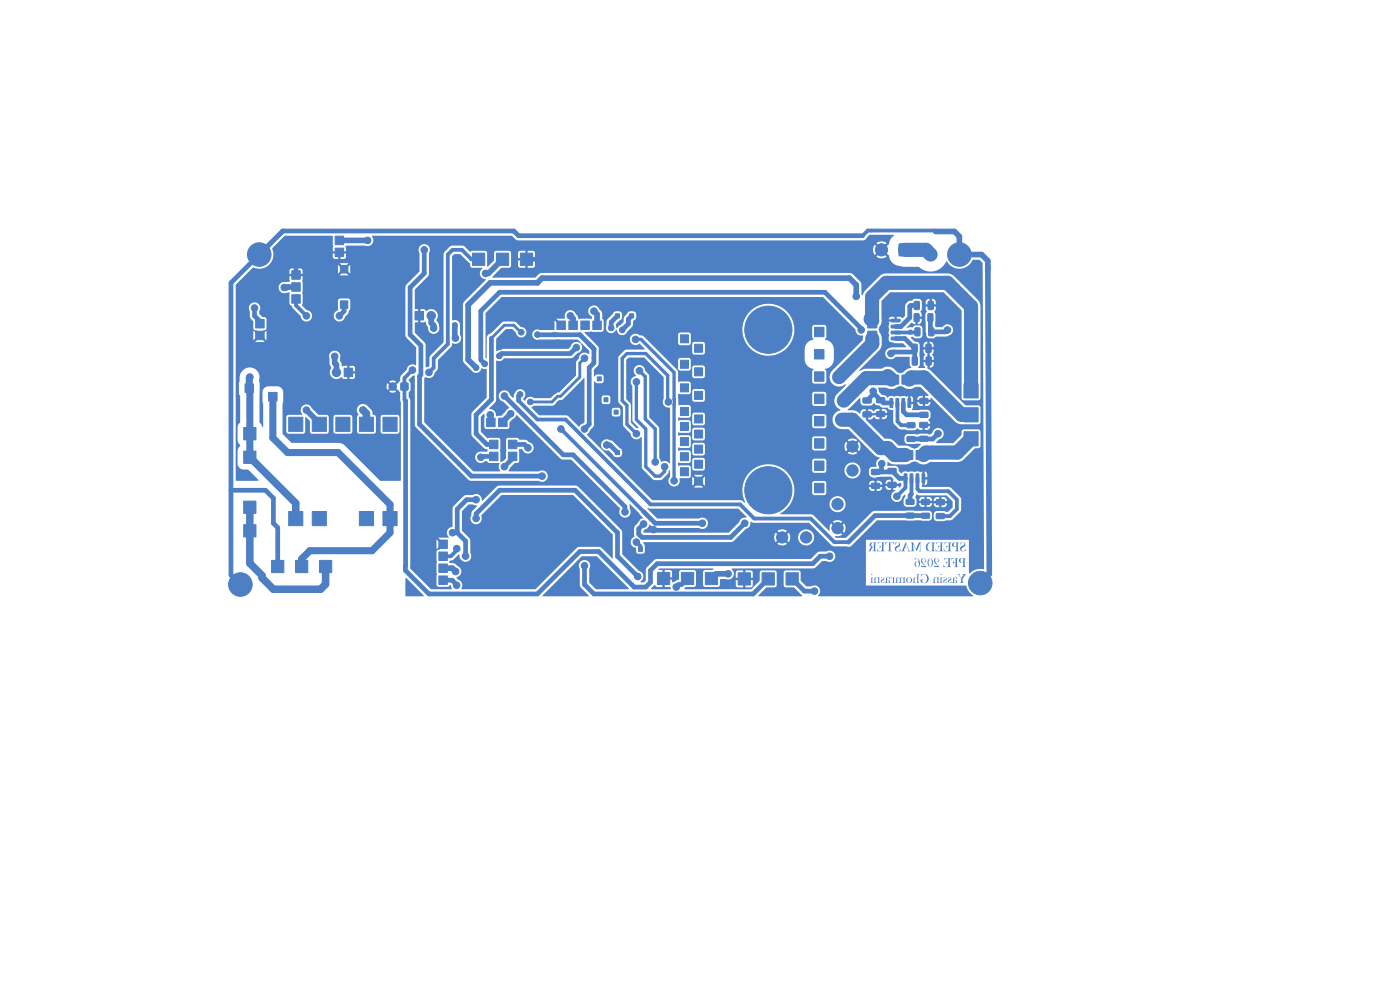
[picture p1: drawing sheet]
<svg xmlns="http://www.w3.org/2000/svg" width="297mm" height="210mm" viewBox="0 0 297 210" stroke-linecap="round" stroke-linejoin="round" font-family="sans-serif">
<g fill="#4d7fc4">
<path d="M203.8 115.1a.61 .61 0 0 1 1 .3 .61 .61 0 0 1-.6 .8 .4 .4 0 0 0-.1 .7 .4 .4 0 0 0 .7-.3l.1-.2v.5a.94 .94 0 0 1-1.2-.5 1.01 1.01 0 0 1 .8-.8l.1-.3a.42 .42 0 0 0-.6-.2 .42 .42 0 0 0-.2 .5z"/>
<path d="M202.1 115.3l.2-.2h1.2l-.3 .1v.3v1.2l.3 .2h-.9l.3-.2v-.7a.62 .62 0 0 1-.9-.4h.3l.2 .3 .4 .1v-.9h-.1a.41 .41 0 0 0-.5 .5h-.3z"/>
<path d="M200.4 115.1h1.5l-.3 .1v.3v1.2l.3 .2h-1.7v-.5a.55 .55 0 0 0 .5 .5 .55 .55 0 0 0 .6-.3v-.6h-.3l-.2 .3v-.7l.2 .3h.3v-.8l-.6 .1-.3 .3z"/>
<path d="M198.6 115.1h1.5l-.2 .1-.1 .3 .1 1.2 .2 .2h-1.6v-.5a.55 .55 0 0 0 .4 .5 .55 .55 0 0 0 .6-.3v-.6h-.3l-.2 .3v-.7l.2 .3h.3v-.8l-.6 .1-.3 .3z"/>
<path d="M196.7 115.3l.5-.2h1.2l-.3 .1v.3v1.2l.3 .2h-1a.82 .82 0 0 1-1-.8h.3a.58 .58 0 0 0 .3 .7 .58 .58 0 0 0 .8-.2v-1.5a.87 .87 0 0 0-1.1 1h-.3z"/>
<path d="M193.2 115.1h.5l.6 1.4 .6-1.4h.6l-.2 .1-.1 .3v1.2l.3 .2h-.6l.3-.2v-1.4l-.8 1.6-.7-1.6 .1 1.4 .2 .2h-.8l.2-.1v-.3v-1.2z"/>
<path d="M192.1 115.1l.7 1.6 .3 .2h-.6l.2-.2-.1-.5h-.6l-.2 .3a.23 .23 0 0 0 0 .3 .23 .23 0 0 0 .2 .1h-.9l.3-.2 .3-.6h.8l-.2-.7-.3 .7h-.3z"/>
<path d="M189.9 115.1h.1a.61 .61 0 0 1 .9 .3 .61 .61 0 0 1-.6 .8 .4 .4 0 0 0 0 .7 .4 .4 0 0 0 .6-.3l.1-.2v.5a.94 .94 0 0 1-1.2-.5 1.01 1.01 0 0 1 .8-.8l.1-.3a.42 .42 0 0 0-.5-.2 .42 .42 0 0 0-.2 .5z"/>
<path d="M187.8 115.1h1.9v.5a.56 .56 0 0 0-.8-.5v1.6l.3 .2h-.9l.3-.2v-1.6a.63 .63 0 0 0-.8 .5z"/>
<path d="M186.2 115.1h1.5l-.2 .1-.1 .3v1.2l.3 .2h-1.6v-.5a.55 .55 0 0 0 .4 .5 .55 .55 0 0 0 .6-.3v-.6h-.3l-.2 .3v-.7l.2 .3h.3v-.8l-.6 .1-.3 .3z"/>
<path d="M184.6 115.2l1.4-.1-.3 .1v.3v1.2l.3 .2h-.9l.3-.2v-.7a.86 .86 0 0 0-.7 .9h-.5l.7-.9-.3-.2-.1-.2h.3a.44 .44 0 0 0 .6 .4l-.1-.9a.42 .42 0 0 0-.5 .5h-.3z"/>
<path d="M203.5 118.6l.3-.2h1.1l-.2 .2-.1 .3 .1 1.2 .2 .2h-.8l.2-.2v-.7a.62 .62 0 0 1-.9-.5h.3l.2 .4h.4v-.8h-.1a.41 .41 0 0 0-.5 .4h-.3z"/>
<path d="M201.9 118.4h1.4l-.2 .1-.1 .4v1.2l.3 .2h-.9l.3-.2v-.8a.4 .4 0 0 0-.5 .4v-.8l.2 .3 .3 .1v-.8h-.6l-.2 .4z"/>
<path d="M200.3 118.4h1.5l-.3 .2v.3v1.2l.3 .2h-1.6l-.1-.6a.55 .55 0 0 0 .5 .5 .55 .55 0 0 0 .6-.3v-.6l-.3 .1-.2 .3v-.7l.2 .3h.3v-.8h-.6l-.3 .4z"/>
<path d="M198.3 118.6a.5 .5 0 0 1 .8-.1 .5 .5 0 0 1-.2 .8l-.2-.1a.4 .4 0 0 0 .4-.5 .4 .4 0 0 0-.6-.2 .4 .4 0 0 0-.1 .6l.9 1.2h-1.1l-.1-.5 .3 .3h.6a1.34 1.34 0 0 1-.8-1.4z"/>
<path d="M197.1 118.5a.7 .7 0 0 1 .7 .2 .7 .7 0 0 1 .1 .8v.2a.56 .56 0 0 1-.6 .6 .56 .56 0 0 1-.5-.6v-.3h.2a.67 .67 0 0 0 .4 .9 1.31 1.31 0 0 0-.1-1.9l-.3 1h-.2z"/>
<path d="M195.5 118.6a.5 .5 0 0 1 .8-.1 .5 .5 0 0 1-.1 .8l-.2-.1a.4 .4 0 0 0 .3-.5 .4 .4 0 0 0-.5-.2 .4 .4 0 0 0-.1 .6l.9 1.2h-1.1l-.1-.5 .2 .3h.7a1.34 1.34 0 0 1-.9-1.4z"/>
<path d="M194.1 118.5a.99 .99 0 0 1 1 .5 .99 .99 0 0 1-.1 1.2h-.1a.58 .58 0 0 1-.6 0 .58 .58 0 0 1-.3-.5h.2l.1 .3a.36 .36 0 0 0 .5 .2 .36 .36 0 0 0 .1-.5 .39 .39 0 0 0-.3-.6 .39 .39 0 0 0-.4 .6h-.2a.55 .55 0 0 1 .3-.5 .55 .55 0 0 1 .6 0 .6 .6 0 0 0-.6-.7l-.2 .2z"/>
<path d="M203.1 121.8h.6l-.2 .3 .4 .6 .5-.7-.3-.2h.9l-.8 1v.6l.3 .3h-.9l.3-.3v-.6z"/>
<path d="M202.3 122.6l.6-.1 .1 .2-.1 .1a.28 .28 0 0 0-.2-.3 .28 .28 0 0 0-.3 .2 .28 .28 0 0 0 .2 .4 .36 .36 0 0 1 .5 .1 .36 .36 0 0 1-.2 .5 .36 .36 0 0 1-.5-.2l-.2 .2-.3-.2 .3 .1v-.4h.2v.2a.23 .23 0 0 0 .2 .2 .23 .23 0 0 0 .3-.2 .23 .23 0 0 0-.2-.2l-.3-.2v.2h-.2z"/>
<path d="M201.2 122.5a.37 .37 0 0 1 .5 .1 .37 .37 0 0 1 0 .5 .35 .35 0 0 0-.4 .1 .35 .35 0 0 0 0 .4 .33 .33 0 0 0 .5-.3v.4a.42 .42 0 0 1-.6-.1 .42 .42 0 0 1 .1-.6l.2-.1a.23 .23 0 0 0 .1-.3 .23 .23 0 0 0-.3-.1 .23 .23 0 0 0-.1 .3z"/>
<path d="M200.2 122.5a.37 .37 0 0 1 .5 .1 .37 .37 0 0 1 0 .5 .35 .35 0 0 0-.4 .1 .35 .35 0 0 0 0 .4 .33 .33 0 0 0 .5-.3v.4a.42 .42 0 0 1-.6-.1 .42 .42 0 0 1 .2-.6l.1-.1a.23 .23 0 0 0 .1-.3 .23 .23 0 0 0-.3-.1 .23 .23 0 0 0-.1 .3z"/>
<path d="M199.5 122.5h.4l-.1 .2v.6l.2 .4h-.7l.2-.2z"/>
<path d="M198.2 122.6l1.1-.1-.2 .2v.6l.2 .4h-.6l.1-.2 .1-.7-.4-.3-.2 .2v.8l.2 .2h-.6l.2-.2z"/>
<path d="M195.4 121.8a1.03 1.03 0 0 1 1.4 .3 1.03 1.03 0 0 1-.1 1.3 1.03 1.03 0 0 1-1.4 .1 .36 .36 0 0 0-.2-.6h.8a.4 .4 0 0 0-.2 .7 .4 .4 0 0 0 .7-.1 .96 .96 0 0 0 .3-1 .96 .96 0 0 0-.9-.7l-.4 .6z"/>
<path d="M194.6 121.7l.4 .1-.2 .2v1.2l.2 .5h-.6l.2-.3a.54 .54 0 0 0-.4-.9l-.2 .2v.6l.2 .4h-.6l.2-.2v-.6a.43 .43 0 0 1 .3-.4 .43 .43 0 0 1 .5 .2z"/>
<path d="M192.4 122.7a.64 .64 0 0 1 1 .1 .64 .64 0 0 1-.4 .9 .64 .64 0 0 1-.8-.6h.3v.3a.39 .39 0 0 0 .6 .2 .39 .39 0 0 0 .1-.5 .41 .41 0 0 0-.4-.6 .41 .41 0 0 0-.3 .6h-.3z"/>
<path d="M190.2 122.6l.4-.1 .3 .2a.44 .44 0 0 1 .8 0v-.2h.4l-.2 .2v.6l.2 .4h-.6l.2-.2v-.7l-.4-.3a.62 .62 0 0 0-.2 .9l.2 .3h-.6l.2-.3a.62 .62 0 0 0-.2-.8l-.1-.1a.57 .57 0 0 0-.3 .9l.2 .3h-.6l.2-.2z"/>
<path d="M189 122.5l.5 .2v-.2h.3l-.1 .2v.6l.2 .4h-.6l.1-.2 .1-.5a.26 .26 0 0 0 0-.3 .26 .26 0 0 0-.4-.1l-.1 .1z"/>
<path d="M188 122.6l.6-.1 .2 .2-.1 .1a.28 .28 0 0 0-.3-.3 .28 .28 0 0 0-.3 .2 .28 .28 0 0 0 .2 .4 .36 .36 0 0 1 .5 .1 .36 .36 0 0 1-.2 .5 .36 .36 0 0 1-.4-.2l-.3 .2-.2-.2 .2 .1 .1-.4h.2v.2a.23 .23 0 0 0 .2 .2 .23 .23 0 0 0 .2-.2 .23 .23 0 0 0-.1-.2l-.3-.2v.2h-.2z"/>
<path d="M187 122.5a.37 .37 0 0 1 .4 .1 .37 .37 0 0 1 0 .5 .35 .35 0 0 0-.3 .1 .35 .35 0 0 0 0 .4 .33 .33 0 0 0 .5-.3v.4a.42 .42 0 0 1-.6-.1 .42 .42 0 0 1 .1-.6l.2-.1a.23 .23 0 0 0 .1-.3 .23 .23 0 0 0-.3-.1 .23 .23 0 0 0-.1 .3z"/>
<path d="M185.6 122.6l1.1-.1-.2 .2v.6l.2 .4h-.6l.2-.2v-.7l-.3-.3-.3 .2v.8l.2 .2h-.6l.2-.2z"/>
<path d="M184.8 122.5h.4l-.1 .2v.6l.2 .4h-.7l.2-.2z"/>
<circle cx="199.7" cy="121.9" r=".13"/>
<circle cx="185" cy="121.9" r=".13"/>
</g>
<g fill="#4d7fc4" stroke="#4d7fc4" stroke-width=".21">
<path d="M195.2 87.5l1.5-.1 .2 .3v.7l-.3 .2h-1.3l-.2-.3z"/>
<path d="M195.2 84.5h1.5l.2 .2v.8l-.3 .1h-1.3l-.2-.2z"/>
<path d="M195.1 89.6h1.6l.1 .2v.7l-.2 .2h-1.4l-.1-.2z"/>
<path d="M195.1 92.6l1.6-.1 .1 .3v.7l-.2 .1h-1.4l-.1-.2z"/>
<path d="M188.8 79.6h.6l-.1 1.9-.5-.1z"/>
<path d="M190.1 79.6h.6l-.1 1.9-.5-.1z"/>
<path d="M191.4 79.6h.5l-.1 1.9-.5-.1z"/>
<path d="M192.6 79.6h.6l-.1 1.9-.5-.1z"/>
<path d="M192.6 84.5l.6 .1-.1 1.8h-.5z"/>
<path d="M191.4 84.5l.5 .1-.1 1.8h-.5z"/>
<path d="M190.1 84.5l.6 .1-.1 1.8h-.5z"/>
<path d="M188.8 84.5l.6 .1-.1 1.8h-.5z"/>
<path d="M192.5 89.7h1.5l.1 .2v.7l-.2 .2-1.4-.1-.1-.2z"/>
<path d="M192.5 92.6h1.5l.1 .2v.7l-.2 .2h-1.4l-.1-.3z"/>
<path d="M186 84.4l1.6-.1 .1 .3v.7l-.2 .2-1.4-.1-.2-.2z"/>
<path d="M186 87.3h1.6l.1 .2v.8l-.2 .1h-1.4l-.2-.2z"/>
<path d="M183.1 84.5l1.6-.1 .1 .2v.8l-.2 .1h-1.4l-.2-.2z"/>
<path d="M183.1 87.4h1.6l.1 .2v.7l-.2 .2h-1.4l-.2-.3z"/>
<path d="M196.9 64l.9-.1 .2 .2v1.3l-.1 .3h-.8l-.2-.2z"/>
<path d="M194 64l.8-.1 .3 .2v1.3l-.2 .3h-.7l-.3-.2z"/>
<path d="M196.5 73.1l.8-.1 .2 .1 .1 1.4-.2 .3h-.7l-.3-.2z"/>
<path d="M193.5 73.1l.9-.1 .2 .1v1.4l-.1 .3h-.8l-.2-.2z"/>
<path d="M196.5 75.8l.8-.1 .3 .1v1.4l-.2 .3h-.7l-.2-.2z"/>
<path d="M193.6 75.8l.8-.1 .2 .1v1.4l-.1 .3h-.8l-.2-.2z"/>
<path d="M196.9 66.6l.8-.1 .2 .2v1.3l-.1 .2-.7 .1-.3-.2z"/>
<path d="M194 66.6l.8-.1 .2 .2v1.3l-.1 .2-.8 .1-.2-.2z"/>
<path d="M197.1 69.6l.8-.1 .2 .2v1.3l-.1 .3h-.8l-.2-.2z"/>
<path d="M194.1 69.6l.8-.1 .3 .2v1.3l-.2 .3h-.7l-.2-.2z"/>
<path d="M107.8 93.4h1.8v1.8h-1.8z"/>
<path d="M107.8 95.9h1.8v1.8h-1.8z"/>
<path d="M125.8 68.1h1.8v1.8h-1.8z"/>
<path d="M123.2 68.1h1.8v1.8h-1.8z"/>
<path d="M120.7 68.1h1.8v1.8h-1.8z"/>
<path d="M118.1 68.1h1.8v1.8h-1.8z"/>
<path d="M126.7 79.9h.9v.9h-.9z"/>
<path d="M54.2 67.8h1.8v1.8h-1.8z"/>
<path d="M54.2 70.3h1.8v1.8h-1.8z"/>
<path d="M128.1 84.4h.9v.8h-.9z"/>
<path d="M73 78.1h1.8v1.8h-1.8z"/>
<path d="M130.3 87h.8v.9h-.8z"/>
<path d="M52 81.4h1.8v1.8h-1.8z"/>
<path d="M57 83.2h1.8v1.8h-1.8z"/>
<path d="M85.1 81.3h1.4v1.4h-1.4z"/>
<path d="M130.6 66.6h.8v.8h-.8z"/>
<path d="M139.5 121.4h2.6v2.6h-2.6z"/>
<path d="M144.6 121.4h2.6v2.6h-2.6z"/>
<path d="M149.6 121.4h2.6v2.6h-2.6z"/>
<path d="M88 66.1h1.8v1.8h-1.8z"/>
<path d="M96.1 68.6h.8v.8h-.8z"/>
<path d="M61.9 57.4h1.8v1.8h-1.8z"/>
<path d="M61.9 60h1.8v1.8h-1.8z"/>
<path d="M61.9 62.5h1.8v1.8h-1.8z"/>
<path d="M72.2 63.8h1.6v1.6h-1.6z"/>
<path d="M72.2 56.3h1.6v1.6h-1.6z"/>
<path d="M51.7 111.3h2.6v2.6h-2.6z"/>
<path d="M51.7 106.3h2.6v2.6h-2.6z"/>
<path d="M51.7 95.7h2.6v2.6h-2.6z"/>
<path d="M51.7 90.7h2.6v2.6h-2.6z"/>
<path d="M71.1 52.6h1.8v1.8h-1.8z"/>
<path d="M71.1 50.1h1.8v1.8h-1.8z"/>
<path d="M93.1 122.2h1.8v1.8h-1.8z"/>
<path d="M93.1 119.6h1.8v1.8h-1.8z"/>
<path d="M93.1 117.1h1.8v1.8h-1.8z"/>
<path d="M93.1 114.6h1.8v1.8h-1.8z"/>
<path d="M156.6 121.5h2.6v2.6h-2.6z"/>
<path d="M161.7 121.5h2.6v2.6h-2.6z"/>
<path d="M166.8 121.5h2.6v2.6h-2.6z"/>
<path d="M105.8 88.7h1.8v1.8h-1.8z"/>
<path d="M103.2 88.7h1.8v1.8h-1.8z"/>
<path d="M135.4 116.1h.9v.9h-.9z"/>
<path d="M130.6 95.6h.8v.8h-.8z"/>
<path d="M103.8 93.4h1.8v1.8h-1.8z"/>
<path d="M103.8 95.9h1.8v1.8h-1.8z"/>
<path d="M204.5 91.6h3v3h-3z"/>
<path d="M204.5 86.5h3v3h-3z"/>
<path d="M204.5 81.4h3v3h-3z"/>
<path d="M184.1 71.6l1.8-.1 .1 .5-1.8 .1z"/>
<path d="M184.1 70.3h1.8l.1 .4-1.8 .1z"/>
<path d="M184.1 69h1.8l.1 .5-1.8 .1z"/>
<path d="M184.1 67.7h1.8l.1 .5-1.8 .1z"/>
<path d="M189.1 67.7h1.8l.1 .5-1.9 .1z"/>
<path d="M189.1 69h1.8l.1 .5-1.9 .1z"/>
<path d="M189.1 70.3h1.8l.1 .4-1.9 .1z"/>
<path d="M189.1 71.6l1.8-.1 .1 .5-1.9 .1z"/>
<path d="M191.8 95.6h.6l-.1 1.9-.5-.1z"/>
<path d="M193.1 95.6h.6l-.1 1.9-.5-.1z"/>
<path d="M194.4 95.6h.5l-.1 1.9-.5-.1z"/>
<path d="M195.6 95.6h.6l-.1 1.9-.5-.1z"/>
<path d="M195.6 100.5l.6 .1-.1 1.8h-.5z"/>
<path d="M194.4 100.5l.5 .1-.1 1.8h-.5z"/>
<path d="M193.1 100.5l.6 .1-.1 1.8h-.5z"/>
<path d="M191.8 100.5l.6 .1-.1 1.8h-.5z"/>
<path d="M188.4 99.4l1.6-.1 .1 .3v.7l-.2 .2h-1.4l-.2-.3z"/>
<path d="M188.4 102.3h1.6l.1 .2v.8l-.2 .1h-1.4l-.2-.2z"/>
<path d="M195.6 106l1.5-.1 .1 .3v.7l-.2 .1h-1.4l-.1-.2z"/>
<path d="M195.6 108.9h1.5l.1 .2v.7l-.2 .2-1.4-.1-.1-.2z"/>
<path d="M184.9 99.6h1.6l.1 .2v.7l-.2 .2h-1.4l-.2-.3z"/>
<path d="M184.9 102.6l1.6-.1 .1 .2v.8l-.2 .1h-1.4l-.2-.2z"/>
<path d="M192.3 106l1.5-.1 .1 .2v.8l-.2 .1h-1.4l-.1-.2z"/>
<path d="M192.3 108.9l1.5-.1 .1 .3v.7l-.2 .1h-1.4l-.1-.2z"/>
<path d="M198.7 109l1.5-.1 .2 .3v.7l-.3 .2-1.4-.1-.1-.2z"/>
<path d="M198.7 106h1.5l.2 .2v.7l-.3 .2h-1.4l-.1-.2z"/>
<path d="M190.8 51.8h2.4v2.4h-2.4z"/>
<path d="M110.4 53.7h2.6v2.6h-2.6z"/>
<path d="M105.3 53.7h2.6v2.6h-2.6z"/>
<path d="M100.2 53.7h2.6v2.6h-2.6z"/>
<path d="M57.6 118.9h2.6v2.6h-2.6z"/>
<path d="M62.7 118.9h2.6v2.6h-2.6z"/>
<path d="M67.8 118.9h2.6v2.6h-2.6z"/>
<path d="M61.2 108.5h3v3h-3z"/>
<path d="M66.2 108.5h3v3h-3z"/>
<path d="M76.2 108.5h3v3h-3z"/>
<path d="M81.2 108.5h3v3h-3z"/>
<path d="M81.2 88.5h3v3h-3z"/>
<path d="M76.2 88.5h3v3h-3z"/>
<path d="M71.2 88.5h3v3h-3z"/>
<path d="M66.2 88.5h3v3h-3z"/>
<path d="M61.2 88.5h3v3h-3z"/>
<path d="M144.3 71h1.7v1.7h-1.7z"/>
<path d="M147.4 73h1.6v1.7h-1.6z"/>
<path d="M144.3 76.4h1.7v1.7h-1.7z"/>
<path d="M147.4 78h1.6v1.7h-1.6z"/>
<path d="M144.3 81.4h1.7v1.7h-1.7z"/>
<path d="M147.4 83h1.6v1.7h-1.6z"/>
<path d="M144.3 86.4h1.7v1.7h-1.7z"/>
<path d="M147.4 88h1.6v1.7h-1.6z"/>
<path d="M144.3 89.6h1.7v1.7h-1.7z"/>
<path d="M147.4 91.2h1.6v1.7h-1.6z"/>
<path d="M144.3 92.8h1.7v1.7h-1.7z"/>
<path d="M147.4 94.4h1.6v1.7h-1.6z"/>
<path d="M144.3 96h1.7v1.7h-1.7z"/>
<path d="M147.4 97.6h1.6v1.7h-1.6z"/>
<path d="M144.3 99.2h1.7v1.7h-1.7z"/>
<path d="M147.4 101.2h1.6v1.7h-1.6z"/>
<path d="M172.8 102.5h2v2h-2z"/>
<path d="M172.8 97.8h2v2h-2z"/>
<path d="M172.8 93.1h2v2h-2z"/>
<path d="M172.8 88.3h2v2h-2z"/>
<path d="M172.8 83.6h2v2h-2z"/>
<path d="M172.8 78.9h2v2h-2z"/>
<path d="M172.8 74.2h2v2h-2z"/>
<path d="M172.8 69.4h2v2h-2z"/>
<path d="M133.6 66.6h.8v.8h-.8z"/>
<circle cx="171" cy="114" r="1.2"/>
<circle cx="165.9" cy="114" r="1.2"/>
<circle cx="180.9" cy="99.8" r="1.2"/>
<circle cx="180.9" cy="94.7" r="1.2"/>
<circle cx="71.4" cy="79" r=".9"/>
<circle cx="83.3" cy="82" r=".8"/>
<circle cx="51" cy="124" r="2.5"/>
<circle cx="208" cy="123.7" r="2.5"/>
<circle cx="91.5" cy="67" r=".9"/>
<circle cx="55" cy="54" r="2.5"/>
<circle cx="114.9" cy="118.5" r=".3"/>
<circle cx="114.9" cy="117.1" r=".3"/>
<circle cx="114.2" cy="119.2" r=".3"/>
<circle cx="114.2" cy="117.8" r=".3"/>
<circle cx="114.2" cy="116.4" r=".3"/>
<circle cx="113.5" cy="118.5" r=".3"/>
<circle cx="113.5" cy="117.1" r=".3"/>
<circle cx="112.8" cy="119.2" r=".3"/>
<circle cx="112.8" cy="117.8" r=".3"/>
<circle cx="112.8" cy="116.4" r=".3"/>
<circle cx="112.1" cy="118.5" r=".3"/>
<circle cx="112.1" cy="117.1" r=".3"/>
<circle cx="203.5" cy="54" r="2.5"/>
<circle cx="177.7" cy="112" r="1.2"/>
<circle cx="177.7" cy="107" r="1.2"/>
<circle cx="187" cy="53" r="1.3"/>
<circle cx="163" cy="69.9" r="5"/>
<circle cx="163" cy="104" r="5"/>
<circle cx="116" cy="53" r=".7"/>
<circle cx="117.5" cy="82.9" r=".7"/>
<circle cx="128.7" cy="94.4" r=".7"/>
<circle cx="132.6" cy="108.6" r=".7"/>
<circle cx="107" cy="84" r=".7"/>
<circle cx="103" cy="58" r=".7"/>
<circle cx="110.6" cy="70.5" r=".6"/>
<circle cx="87.5" cy="78.5" r=".7"/>
<circle cx="132" cy="70" r=".6"/>
<circle cx="129.7" cy="69.6" r=".6"/>
<circle cx="113.4" cy="83.6" r=".6"/>
<circle cx="112.5" cy="85.3" r=".6"/>
<circle cx="114" cy="71" r=".6"/>
<circle cx="96.7" cy="121.2" r=".7"/>
<circle cx="91.6" cy="63.6" r=".7"/>
<circle cx="139.1" cy="81.9" r=".7"/>
<circle cx="136.5" cy="111.2" r=".7"/>
<circle cx="62.9" cy="54.4" r=".7"/>
<circle cx="178" cy="80" r="1"/>
<circle cx="179" cy="85" r="1"/>
<circle cx="178.6" cy="89" r="1"/>
<circle cx="201" cy="70" r=".7"/>
<circle cx="182.7" cy="70" r=".7"/>
<circle cx="181.6" cy="62.9" r=".7"/>
<circle cx="135" cy="115" r=".7"/>
<circle cx="104" cy="88" r=".7"/>
<circle cx="108.3" cy="87.8" r=".7"/>
<circle cx="91" cy="79" r=".7"/>
<circle cx="72" cy="67" r=".7"/>
<circle cx="102" cy="97" r=".7"/>
<circle cx="107" cy="99" r=".7"/>
<circle cx="112" cy="95" r=".7"/>
<circle cx="126" cy="66" r=".7"/>
<circle cx="121" cy="67" r=".7"/>
<circle cx="197.4" cy="54" r=".7"/>
<circle cx="96.9" cy="116.4" r=".7"/>
<circle cx="96.9" cy="124.2" r=".7"/>
<circle cx="96.6" cy="71.7" r=".7"/>
<circle cx="92" cy="69.6" r=".7"/>
<circle cx="78" cy="51" r=".7"/>
<circle cx="65" cy="67" r=".7"/>
<circle cx="60.3" cy="61" r=".7"/>
<circle cx="54" cy="65.3" r=".7"/>
<circle cx="71" cy="75.6" r=".7"/>
<circle cx="65" cy="87" r=".7"/>
<circle cx="77" cy="87" r=".7"/>
<circle cx="53" cy="80" r=".7"/>
<circle cx="154.5" cy="121.7" r=".7"/>
<circle cx="143.5" cy="124.5" r=".7"/>
<circle cx="135.3" cy="122.3" r=".7"/>
<circle cx="199" cy="92" r=".7"/>
<circle cx="187.1" cy="98.4" r=".7"/>
<circle cx="189" cy="75" r=".7"/>
<circle cx="190.3" cy="105.3" r=".7"/>
<circle cx="185.2" cy="83" r=".7"/>
<circle cx="118.3" cy="72.7" r=".6"/>
<circle cx="121" cy="102" r=".7"/>
<circle cx="124" cy="110" r=".7"/>
<circle cx="60" cy="67" r=".7"/>
<circle cx="103" cy="103" r=".7"/>
<circle cx="129.8" cy="123.9" r=".7"/>
<circle cx="90.9" cy="100.9" r=".7"/>
<circle cx="138.6" cy="112.4" r=".7"/>
<circle cx="97" cy="60" r=".7"/>
<circle cx="81.8" cy="78.8" r=".7"/>
<circle cx="117.5" cy="106" r=".7"/>
<circle cx="135" cy="96" r=".7"/>
<circle cx="124.2" cy="111.9" r=".7"/>
<circle cx="87.4" cy="125.4" r=".7"/>
<circle cx="82" cy="65" r=".7"/>
<circle cx="54.2" cy="58.1" r=".7"/>
<circle cx="107.7" cy="71.7" r=".6"/>
<circle cx="71" cy="72" r=".7"/>
<circle cx="145.8" cy="109" r=".7"/>
<circle cx="133" cy="99" r=".7"/>
<circle cx="135" cy="110" r=".7"/>
<circle cx="94.6" cy="79.4" r=".7"/>
<circle cx="134.7" cy="100.1" r=".7"/>
<circle cx="121.8" cy="87.2" r=".7"/>
<circle cx="75.1" cy="75.2" r=".7"/>
<circle cx="99" cy="94" r=".7"/>
<circle cx="158" cy="111" r=".7"/>
<circle cx="176" cy="118" r=".7"/>
<circle cx="141.8" cy="85.3" r=".7"/>
<circle cx="135" cy="92" r=".7"/>
<circle cx="135" cy="81" r=".7"/>
<circle cx="141" cy="99" r=".7"/>
<circle cx="135.6" cy="78.6" r=".7"/>
<circle cx="139" cy="98" r=".7"/>
<circle cx="134.8" cy="72" r=".7"/>
<circle cx="143" cy="102" r=".7"/>
<circle cx="149" cy="111" r=".7"/>
<circle cx="119" cy="91" r=".7"/>
<circle cx="101" cy="110" r=".7"/>
<circle cx="124" cy="120" r=".7"/>
<circle cx="124" cy="76" r=".7"/>
<circle cx="122.3" cy="73.7" r=".7"/>
<circle cx="110.3" cy="83.7" r=".6"/>
<circle cx="101" cy="78" r=".6"/>
<circle cx="102.8" cy="77.2" r=".6"/>
<circle cx="96" cy="113" r=".7"/>
<circle cx="98.8" cy="118" r=".7"/>
<circle cx="101" cy="106" r=".7"/>
<circle cx="124" cy="91" r=".7"/>
<circle cx="90" cy="53" r=".7"/>
<circle cx="115" cy="101" r=".7"/>
<circle cx="172.9" cy="66.8" r=".7"/>
<circle cx="172.8" cy="125.4" r=".7"/>
<circle cx="141" cy="94" r=".7"/>
<circle cx="118.7" cy="85.7" r=".6"/>
<circle cx="105.9" cy="75.5" r=".6"/>
<circle cx="106" cy="73.6" r=".6"/>
<circle cx="112.1" cy="69.4" r=".6"/>
</g>
<g fill="none" stroke="#4d7fc4" stroke-width="1">
<path d="M62.9 54.4l-.1 3.9M90 53v5l-3 3v10l2.3 2.3v6.2l-.3 .3v10.2l11 11h15M116 53l-2 2h-2.3v-.7M183 50h-73l-1-1h-49l-11 11v62l2 2M54 65.3v1.7l1.1 1.1v.6M73 64.6v1.4l-1 1M99.4 66.4v10l1.6 1.6M104.3 71.7v13l-3.3 3.3v4l2.3 2.3h1.4M114 71h9l3 3M117.4 71h.1M122.3 73.7l-1.3 1.3h-14.6l-.5 .5M126 74v3l-1 1v12l-1 1"/>
<path d="M131 67l-1.3 1.3v1.3M134 67l-.7 .7v1l-1.3 1.3M182.7 70v-.3l-7.7-7.7h-69l-4 4v10.4l.8 .8M190 71.8h2l2.1 2.1v2.7M193.2 70.4l-.2 .1M194.1 74.7h-4.8l-.3 .3M194.5 64.8h-1.3l-.2 .2v2.4l-1.9 1.9h-1.1M197.4 67.4v2.8l.2 .2h3l.4-.4M86 85v36l5 5h23l9-9h4l7 7M104.7 96.8h-2.5l-.2 .2M107 84l12.5 12.5h2.1l11 11v1.1M108.7 96.8v.5l-1.7 1.7"/>
<path d="M108.7 94.3h2.6l.7 .7M110.3 83.7l-.3 .3v1M128.7 94.4h.7l1.6 1.6M139.1 81.9l-.1 4.1 2 2v6M185.2 83.3l2.2 2.2h1.7M185.2 83v.6l-1.3 1.4M187.1 98.4l-.1 1.7M191.6 85.5v1.8l.7 .7h3.7M199 92l-1.1 1.1h-4.6M49 104h7.3l1.7 1.7v5.3l.9 .9v8.3M86 120h.1M96 113h1"/>
<path d="M97 113l1.8 1.8v3.2h-.3M101 110v-1l5-5h16l9 9v5l4.3 4.3M101 106h-2l-2 2v5M136.5 108.5l2.5 2.5h10M158 111l-3 3h-18.8l-.7-.7v-1.1l1-1M176 118h-2l-1.6 1.6h-33l-1.4 1.4v2.5l-1 1h-2.5l-.3-.3M185.5 100.4l.2-.3h3.3l.2-.2 1.6 1.6h1.3M193.4 104.8l-.3 .3v1.3M196.4 109.4h-10.8l-5.6 5.6M94 123.1h1.9l1 1.1M124 120v4l2 2h33.8l3.2-3.2M145.9 122.7l-1.3 1.3h-.6l-.5 .5"/>
<path d="M168.1 122.8l2.5 2.6h2.2"/>
</g>
<path d="M110.6 70.5l-1.6-1.5h-2l-2.7 2.7M122.1 73.7h.2M124 76l-1 1v3l-4.1 4.1h-.6l-1.2 1.2h-4.6M118.7 85.7h2l.3 .3v.4l.8 .8" fill="none" stroke="#4d7fc4" stroke-width=".6"/>
<g fill="none" stroke="#4d7fc4" stroke-width="1.2">
<path d="M72 51h6M106.6 55l-3 3h-.6M198.5 49.1h4l1 1.1v3.8h4.7l1.4 1.3 .3 66.5-1.9 1.9M62.8 60.9l-2.5 .1M71 75.6v1.4l.4 .4v1.6M91.5 67v1.5l.5 .5v.6M96.5 69v2.6l.1 .1M121 67l.6 .6v1.4M126 66l.7 .7v2.3M181.6 62.9v-2.5l-1.4-1.4h-65.2l-1 1h-10l-4.7 4.7v11.6l1.7 1.7M65 87l2.7 2.7v.3M104 88l.1 .1v1.5"/>
<path d="M108.3 87.8l-1.6 1.6v.2M94 120.5h2l.7 .7M154.5 121.7h-2.6l-1 1"/>
</g>
<g fill="none" stroke="#4d7fc4" stroke-width=".8">
<path d="M101.5 55h-1.5l-2-2h-2l-1 1v19l-3 3v2l-1 1M198.5 49.1l-.2-.2h-14.2l-1.1 1.1M62.8 63.4v1.4l2.2 2.2M87.5 78.5h.1M87.5 78.5l-1.7 1.7v4.6l.2 .2M194.6 70.4l-.1 .1h-4.5M110 85l4 4h6l18 18h19l3 3h12l5 5h3M119 91l17.5 17.5M190.4 85.5v3.9l.8 .8h2.1M96.9 116.4v.3l-1.3 1.3h-1.6M135 115l.9 .9v.6M192.1 101.5v1.9l-1.8 1.9"/>
<path d="M193.4 101.5v3.3M194.6 101.5v2.2l.5 .5h6.1l1.8 1.8v2l-1.5 1.5h-2M134 124l.2 .2"/>
</g>
<path d="M134.8 72h1.2l7 7v23M135.6 78.6l1.3 1.3v9l2.1 2.1v7M135 81v8l2 2v8l2 2h1l1-1v-1M141.8 85.3l-.2-.2v-5.5l-4.6-4.6h-4l-1 1v9l1 1v4l2 2" fill="none" stroke="#4d7fc4" stroke-width=".7"/>
<path d="M192 53h4.4l1 1M185 71.8v1.2l-7 7M185 68l-.3-.3 .3-.3v-4.4l3-3h13l5 5v17.9M188.3 79.8l.5 .4M178.6 89h2.2l6 6.1h1.5l1.5 1.4h2.3M188.8 80.2h-5l-4.8 4.8M188.8 80.2l.3 .3M192.9 80.5l.5-.4h2.7l7.9 7.9h2M206 93.1l-2.9 2.9h-6.7l-.5 .5" fill="none" stroke="#4d7fc4" stroke-width="3"/>
<path d="M53 97l9.7 9.7v3.3M77 87l.7 .7v2.3M53 107.6v11.9l2.6 2.6v.5l2.4 2.4h10l1.1-1.1v-3.7" fill="none" stroke="#4d7fc4" stroke-width="1.6"/>
<path d="M53 80l-.1 .1 .1 16.9M57.9 84.1v8.8l3.1 3.1h10.7l11 11v6l-3.8 3.8h-13.2l-1.7 1.8v1.6" fill="none" stroke="#4d7fc4" stroke-width="1.5"/>
<g fill="#4d7fc4">
<path d="M86 122.6h.2l3.7 3.7v.2h-3.8z"/>
<path d="M115.1 126.3l8.4-8.3h3.1l6.8 6.9-7 .1-1.4-1.4v-2.9a1.22 1.22 0 0 0-1-1.9 1.22 1.22 0 0 0-1 1.9v3.6l1.9 2v.2h-9.7z"/>
<path d="M132.9 76.3l.5-.4h3.3l4.1 4.1v4.6a1.28 1.28 0 0 0 0 1.4 1.28 1.28 0 0 0 1.3 .5v11.8a1.62 1.62 0 0 0-1.9-.3l-.3-.9-.1-6.3-2.1-2.3v-8.7l-.2-.5-.6-.6a1.24 1.24 0 0 0-1.8-1.1 1.24 1.24 0 0 0-.2 2.1 1.31 1.31 0 0 0-.8 2.2v7.2l.2 .4 1.1 1.1-.1 .2h-.3l-1.1-1.2-.1-3.8-.9-1.2z"/>
<path d="M53.6 56.8l.2-.1a2.99 2.99 0 0 0 3.2-.4h14.7v1.7l.8-.8 .4 .4-.8 .8h1.8l-.8-.8 .4-.4 .8 .8v-1.8l-.8 .8-.4-.4 .7-.8h-1.7l.8 .8-.4 .4-.8-.8-14.7 .1a3.2 3.2 0 0 0 .8-3.7l2.6-2.6h10.1l.1 .1 .1 2.2-.1 1h1v.5h-1l.1 .9 .3 .2h.7v-.9h.6v.9h.6l.4-.2 .1-.9h-1v-.5h1l-.1-1 .1-.2h4.1a1.25 1.25 0 0 0 1.5-.4 1.25 1.25 0 0 0-.1-1.6l29.6-.1 .9 .8 .5 .2h73.2a1.03 1.03 0 0 0 .9-.7l.5-.5h5l.1 .2a3.7 3.7 0 0 0-1.1 1.9l-.9 .9-.4-.4 .8-.9a1.79 1.79 0 0 0-2.1 .1l.9 .8-.4 .4-.9-.8a1.79 1.79 0 0 0 .1 2.1l.8-.9 .4 .4-.8 .9a1.79 1.79 0 0 0 2.1-.1l-.9-.8 .4-.4 1 .9a2.54 2.54 0 0 0 2.5 2.4l3.9 .1a3.7 3.7 0 0 0 5.8-1.2 3.1 3.1 0 0 0 2.9 1.6 3.1 3.1 0 0 0 2.7-1.9h1.4l.7 .7 .2 64.9a3.7 3.7 0 0 0-3.1 1v-7.2h-21.9v9.7l21.3 .1a3.6 3.6 0 0 0 1.5 2.1l-.1 .1-32.8-.1a1.26 1.26 0 0 0 .2-1.7 1.26 1.26 0 0 0-1.7-.3h-1.1l-1.1-1.2-.1-1.8-.2-.3-3-.1-.3 .5v2.8l.3 .3h1.9l1.7 1.7v.2h-9.3v-.2l1.7-1.7h1.8l.4-.4v-2.7l-.2-.4-.3-.1h-2.7l-.4 .4v1.8l-1.9 1.8h-14l-.1-.1 .3-.4h1.8l.3-.2 .1-2.9-.2-.3-.3-.2-2.9 .1-.2 .3-.1 1.6-1.3 .7-.1-.6h-1.3v-.5h1.3v-1.1l-.2-.3-.3-.2h-1.1v1.3h-.5v-1.3h-.7l-.1-.1 .2-.2h11.4v.2l-.2 .1h-1.6l-.3 .3-.1 2.9 .4 .4h2.8l.4-.4 .1-1.2 1.2-.1a1.21 1.21 0 0 0 1.6-1.3h.5v1.1h1.2v.5h-1.2v1.1l.1 .3 .3 .1h1.1v-1.2h.5v1.2h1.2l.4-.4v-1.1h-1.3v-.5h1.3v-1.1l-.1-.4-.4-.1h-1.1v1.3h-.5v-1.3h-1.1l-.4 .5h-.5l-.4-.9h17.3l.6-.2 1.3-1.4h.9a1.22 1.22 0 0 0 1.9-1 1.22 1.22 0 0 0-1.9-1l-1.8 .1-1.5 1.5h-32.7l-.5 .2-1.7 1.7-.1 2.6-.4 .4h-.7a1.31 1.31 0 0 0 .6-1.4 1.31 1.31 0 0 0-1-1l-3.5-3.5v-4.7l-.2-.5-9.3-9.3-.4-.1h-16.2l-.5 .2-3 3h-.2a1.25 1.25 0 0 0-.6-1.2 1.25 1.25 0 0 0-1.3 0l-1.8 .1-2.4 2.4-.1 4.2a1.31 1.31 0 0 0-1.1 .9 1.31 1.31 0 0 0 .3 1.4l-2.2 .1 .9 .9-.4 .3-.9-.9v2.1l.9-.9 .4 .3-.7 .7a.51 .51 0 0 0-.6 .5l.1 7.1 .3 .3h1.9l.6-.4 .3 .9h-4.4l-4.4-4.4v-35.7l-.3-.6v-1l.4-.6v-1.3l-.4-.8 .8-.9h.4l.1 .1v10.3l.1 .4 11.3 11.3 .5 .2h14.4a1.22 1.22 0 0 0 1.9-1 1.22 1.22 0 0 0-1.9-1l-6.4-.1 .3-.7 1-.9 .6-.1 .3-.2-.1-2.5 .2-.2h.6a1.22 1.22 0 0 0 2.1 .5 1.22 1.22 0 0 0-.7-2l-.6-.5h-1.4l-.4-.4h-2.2l-.3 .4 .2 2.2-.2 1.7-.5 .6-.6 .2-.2-2.4 .1-.4v-2.1l-.4-.2-2.3 .1-1.4-1.4v-3.2l.6-.6h.2l-.1 2.8 .3 .4h4.6l.5-.4v-1l1.6-1.5 9.1 9.2 .6 .2h1.8l10.4 10.4a1.22 1.22 0 0 0 1 1.9 1.22 1.22 0 0 0 1-1.9v-.9l2.8 2.8a1.73 1.73 0 0 0-1.1 1.1l-.8 1v1.5a.4 .4 0 0 1 .1 .4 .4 .4 0 0 1-.4 .3 1.31 1.31 0 0 0-.3 1.3 1.31 1.31 0 0 0 1 .9l.2 1 .3 .2h1l.4-.5v-1.2l-.3-.6 .1-.2h18.5l.5-.2 .9-.9h7.7l.4 1.1 .8-.8 .3 .4-.7 .8a1.69 1.69 0 0 0 1.9 0l-.8-.8 .4-.4 .8 .8 .3-1.1h1.7a1.7 1.7 0 0 0 2.4 1.7 1.7 1.7 0 0 0 .4-2.9 1.7 1.7 0 0 0-2.8 1v.2h-1.7l-.3-.9-.8 .8-.4-.4 .8-.8a1.69 1.69 0 0 0-2 0l.8 .8-.3 .4-.8-.8-.4 .9h-7.7l1.7-1.7a1.37 1.37 0 0 0 1-1.6l.7 .3h11.7l5 4.9 3.5 .2 .5-.2 5.5-5.4 11 .1 .6-.5v-1.1l-.3-.4-.4-.2-11.7 .1-.3 .2-5.5 5.5h-2.1l-.3-.3 .2-.1a1.67 1.67 0 0 0 1.4-.3l-.8-.8 .3-.4 .9 .8a1.69 1.69 0 0 0-.1-2l-.8 .8-.3-.3 .7-.9a1.69 1.69 0 0 0-1.9 .1l.8 .8-.4 .3-.8-.8-.3 .7v.8l-.1 .1-3.6-3.5h-6.7l.1-.3a5.5 5.5 0 0 0 2-2h8.3v.3a1.7 1.7 0 0 0 2.6 1.3 1.7 1.7 0 0 0 0-2.9 1.7 1.7 0 0 0-2.6 1.3h-8.2a5.5 5.5 0 0 0 .5-4.3h4v2.1l.5 .4h2.2l.3-.4v-1.2h9a.85 .85 0 0 0 1.2 .7h.9a.75 .75 0 0 0 .7-.8h-1.1v.8h-.5v-.8h-1.2v.1h-9v-.2h12.5l.5 .7h.7v-.8h-1.2v.1h-12.5v-.5l11.8 .1v-.3l1.9 .1v-.8h-.7l-.5 .7h-.7l-.4-.4-.7-.1v.8h-.5v-.8a.85 .85 0 0 0-1.2 .7h-9l-.1-.4-.4-.3h-2.1l-.4 .5h-4l-.1-.4a5.5 5.5 0 0 0-7.5-3.1 5.5 5.5 0 0 0-2.6 7.6l-1-.5h-18.7l-11.8-11.8h.9v.2a1.31 1.31 0 0 0 1.7 1.1l.9 .9a1.08 1.08 0 0 0 1.5 .4 1.08 1.08 0 0 0 .3-1.6l-1.9-1.7-.4-.2a1.33 1.33 0 0 0-2.1 .9h-.9l-2.1-2.1 1.5-1.9v-3.3h3.8v1l.1 .2 .3 .1 1 .1 .4-.4v-1l-.4-.5h-1l-.3 .1-.1 .4h-3.8v-2.7h1.6v1l.4 .4h1.1l.4-.4v-1l-.4-.4h-1.1l-.4 .4h-1.6v-3.4h.2l.4 .4h1l.3-.1 .2-.4v-1l-.3-.3h-1.2l-.4 .3h-.2v-1.3a2.1 2.1 0 0 0 1-1.6v-1h4.1v9.2l.2 .4 .8 .9 .1 3.8 1.6 1.8a1.28 1.28 0 0 0 .8 1.2 1.28 1.28 0 0 0 1.5-.5v6.4l.2 .4 2.5 2.3h1.6l1.3-1.3 .3-.8 .1 .1v1.3a1.24 1.24 0 0 0 .7 2.1 1.24 1.24 0 0 0 1.4-1.7l1.9-.1 .4-.2h.3l.1 1.9 .8-.9 .4 .4-.9 .8h2l-.9-.8 .4-.4 .8 .9v-2l-.8 .8-.4-.3 .9-.9h-2l.9 .9-.4 .3-.8-.8-.4 .1 .1-2-.2-.3-.3-.2-2.2 .1v-.7l2.3 .1 .3-.2 .1-.4h.2l.1 1.8 .4 .4h1.8l.3-.1 .2-.3v-1.6h22.7v2.1l.4 .4h2.2l.3-.3 .1-.3h3.9a1.7 1.7 0 0 0 2.3 1.7 1.7 1.7 0 0 0 .4-2.9 1.7 1.7 0 0 0-2.7 1v.2h-3.9v-2l-.5-.4h-2.1l-.4 .5h-22.7a.52 .52 0 0 0-.5-.7h-1.9l-.4 .5h-.2l-.1-1.7-.2-.3h-2.4v-.7l2.3 .1 .3-.2 .1-.4h.2l.1 1.8 .2 .4h2.1l.3-.4 .1-1.8-.2-.3-.3-.2h-1.9l-.4 .5h-.2v-1.6l-.2-.3-.3-.2-2.2 .1v-.6h2.3l.3-.2 .1-.4h.2l.1 1.8 .4 .4h1.9l.3-.4h22.8v2.1l.3 .4 2.3 .1 .3-.3 .1-.7h3.9l.3 1.1 .8-.8 .3 .4-.7 .8a1.69 1.69 0 0 0 2 0l-.8-.8 .3-.4 .9 .8a1.69 1.69 0 0 0-.1-2l-.8 .8-.3-.3 .7-.9a1.69 1.69 0 0 0-2 .1l.8 .8-.3 .3-.8-.8-.3 .9h-3.9v-1.6l-.5-.4h-2.1l-.4 .4h-22.8l.1-1.8-.2-.3-.3-.2h-1.9l-.4 .5h-.2v-1.6l-.2-.3-.3-.2-2.2 .1v-.6h2.3l.3-.2 .1-.4h.2v1.8l.2 .3 .3 .1h1.8l.4-.4 .1-1.5h22.7v2.1l.1 .3 .4 .1h2l.5-.4v-2.2l-.4-.4h-2.1l-.4 .2-.1 .3h-22.7l-.1-.5-.4-.3h-1.9l-.4 .5h-.2v-1.6l-.2-.3-.3-.2-2.2 .1v-2.5l2.3 .1 .3-.2 .1-.4h.2l.1 1.8 .4 .4h2l.2-.4 .1-1.2h22.7v2.1l.1 .3 .4 .1h2l.5-.4v-2.2l-.4-.4h-2.1l-.4 .2-.1 .3h-22.7l-.1-.8-.3-.3h-2l-.4 .5h-.2v-1.6l-.2-.3-.3-.2-2.2 .1-.1-2.4-2.2-2.2h2.2l.1 1.8 .3 .4h2l.3-.2 .1-.4h.2l.1 1.8 .3 .4h1.9l.3-.1 .2-.3v-1.8l-.2-.3-.3-.2h-1.9l-.4 .5h-.2l-.1-1.7-.3-.4h-2l-.4 .5h-2.2l-5.1-5.1-1-.3h8.3v1.8l.2 .3 .3 .1h1.8l.4-.2h.3l.1 1.8 .3 .4h1.9l.3-.1 .2-.3v-1.8l-.2-.3-.3-.2h-1.8l-.3 .2-.2 .3h-.3v-2.1l-.3-.4h-2l-.4 .5h-8.3a1.23 1.23 0 0 0-1.7 .3 1.23 1.23 0 0 0 .3 1.7 1.23 1.23 0 0 0 1.6-.1l1 1v.2l-3.9 .1-1.5 1.3-.2 .4h-4.1l-.1-2.3-2.9-3.1 1.4-.2 2.3 .1 .3-.3 .1-.6h.5a1.15 1.15 0 0 0 .9 1.2 1.15 1.15 0 0 0 1.3-.8 1.19 1.19 0 0 0 1 1.1 1.19 1.19 0 0 0 1.3-.6l.6-.7h23.8a5.5 5.5 0 0 0 3.2 5.2 5.5 5.5 0 0 0 6-.8h4v2.1a2.3 2.3 0 0 0 1.9 2.1l-.3 .5 .1 2.3 .4 .3h2l.4-.2 .1-.3v-2.1l-.3-.4 .1-.2a2.09 2.09 0 0 0 1.8-2v-2.2a2.27 2.27 0 0 0-1.9-2l.3-.5-.1-2.3-.4-.3h-2l-.4 .2-.1 .3v2.1l.3 .4-.1 .2a2.09 2.09 0 0 0-1.8 2l-4-.1a5.5 5.5 0 0 0-1.4-9.1 5.5 5.5 0 0 0-7.8 4.8h-23.8l.6-.7v-.9a1.11 1.11 0 0 0 .7-1.4 1.05 1.05 0 0 0-1.7-.6l-.9 1.1-.1 1.1-1.5 1.3-.1-.9 .8-.7a1.02 1.02 0 0 0 .4-1.4 1.07 1.07 0 0 0-1.4-.5l-1.7 1.8-.2 1.6h-.5v-1.5l-.3-.4-.2-1.5a2.6 2.6 0 0 0-1.7-1.3 1.25 1.25 0 0 0-1.1 1.1 1.25 1.25 0 0 0 .8 1.3v.4l-.2 .1-.3-.1-2.2 .1-.4-.7a2.39 2.39 0 0 0-1.6-1.2 1.3 1.3 0 0 0-1.1 1.8h-1.8l.9 .9-.3 .4-.9-.9-.1 2h-3a1.11 1.11 0 0 0-1.7 .9 1.11 1.11 0 0 0 1.5 1.1h8.1l.7 .6-.1 .2a1.26 1.26 0 0 0-2 .7l-.6 .5h-14.2l-1 .5v-2.6l2-2.1h1.4l.8 .9a1.11 1.11 0 0 0 1.3 .9 1.11 1.11 0 0 0 .9-1.3 1.11 1.11 0 0 0-1.2-1l-1.3-1.1h-2.3l-.4 .2-2.4 2.3-.7 .6-.1 4.6-.3 .1v-9.5l3.5-3.5h68l7 6.9a1.36 1.36 0 0 0 1.6 1.3l-.1 1-6.5 6.5a2.05 2.05 0 0 0 .1 2.8 2.05 2.05 0 0 0 2.8 0l.1 .2-2.2 2.2a2.1 2.1 0 0 0 1 3 2.06 2.06 0 0 0-1.7 2.2 2.06 2.06 0 0 0 1.9 1.9l1.5 .1 5.5 5.5 1.1 .6a1.39 1.39 0 0 0-.6 1.8l-1.4 .2-.2 .4-.1 .9a1.22 1.22 0 0 0 1.8 .7l2.9-.1 .5 .5v1l1.6-.1 .1 .6-.4 .4-.2-.4h-1.1v.8l.4 .1a1.67 1.67 0 0 0-.8 1.7 1.22 1.22 0 0 0 1.4 .8 1.22 1.22 0 0 0 1-1.2l.4-.3h.1v.5l-.3 .5v.8a.74 .74 0 0 0 .7 .7h1.4l.5-.3 .1-.4h.6l.4 .7h1.2a.85 .85 0 0 0 1.1-.6h.4l.4 .6 1.2 .1a.85 .85 0 0 0 1.2-.8h-1.2v.8h-.5v-.8l-1.5 .1v-.2h-1.1v.8h-.5v-.8l-1.7 .1v-.7l6.5 .2a.83 .83 0 0 0-1.2-.8v.8h-.5v-.8h-.7l-.4 .7h-.4a.74 .74 0 0 0-.7-.8h-.4v.8h-.5v-.8a.84 .84 0 0 0-1.1 .7h-.6v-.3a.54 .54 0 0 1 .2-.9l.4 .2h5.8l1.3 1.2v1.3l-.9 .9-2.4-.1-.6 .3-.1 .3v1l.4 .5 1.7 .1 1.8-.3 1.9-2-.1-2.7-2.2-2.2-6-.1v-.3l.7-.1 .4-.5v-.7h-.5v1.2h-.5v-1.7h1v-.7l-.2-.4-.3-.1v1.2h-.5v-1.2l-.4 .2-.4-.2-.9 .2-.4-.2-.8 .2-1-.2-.6 .4-.6-.6a.8 .8 0 0 0-.7-1l-1.6 .1-.1-.8 .2-.1 .5 .3 .8 .2h2.5l1.8-.7 .3 .2a2.96 2.96 0 0 0 2.5 .3l.5-.3h5.9l1-.3 2.6-2.6h.8l.3-.3 .1-3.3-.5-.4h-3.2l-.3 .4v.8l-1.8 1.7h-3.6v-.2l.6-.6a1.22 1.22 0 0 0 .7-2.1 1.22 1.22 0 0 0-2.1 .7l-.4 .3-.8-.1-4.1 .1-.6 .4v1a.74 .74 0 0 0 .7 .7l2.6-.1 .1 .2-.7 .7-.6 .2-1.5-.6-1.9-.1-1.4-1.2-1.5-.3-4-3.9v-.9h.5v.8l.7-.1 .5-.4 .6 .4h1.5a.75 .75 0 0 0 .7-.8h-1.1v.8h-.5v-.8l-2.9 .1v-1.4h.5v.9l2.4-.1v-.8h.5v.8h1.1a.83 .83 0 0 0-1.1-.8h-1.1l-.6 .5-.7-.5h-1.5a.93 .93 0 0 0-.7 .9l-1-.6-1.6-.1-.1-.1 2.6-2.4 .1 .1v.7a.74 .74 0 0 0 .7 .7h1.5l.8-.5a.95 .95 0 0 0 1 .5l.6 .4 1.1 .1 .5 .4 .8 .1v2.7l1.3 1.3 1.8 .3h1.3l.7-.4 .6 .3h1.4a.75 .75 0 0 0 .7-.8h-1.1v.8h-.5v-.9l.3-.4h1.3l-.4-.8 .5-.6v-1l-.2-.3-.5-.3-3.2 .1 .2-1.3h-.7l-.1-.2-.2-.1h1.9l.4 .7h1.3a.85 .85 0 0 0 1.1-.8h-1.1v.8h-.6v-.8l-3 .1v-.2h1v-.5l2 .1v-.8h-.7l-.4 .7h-.9a.65 .65 0 0 0-.5-.7v1.2h-.5v-1.2l-.4 .2-.9-.2-.4 .2-.9-.2-.3 .2-.9-.2-.6 .4-.1-.2a.91 .91 0 0 0-1.1-.4l-.6-.7-.2-.8 1.7-.1a2.05 2.05 0 0 0 2.4-.2l.6-.2 .4 .2a2.31 2.31 0 0 0 2.8 .1h1.1l1.7 1.7-.1 .2h-.6v.8h1.1v-.3l.2-.1 5.5 5.4 .8 .2h3.6l.4-.1 .1-.4v-3l-.1-.4-.4-.1h-2.7l-7.4-7.4-.7-.5 .7-.1a.85 .85 0 0 0 .7-1.2h-.8v1.2h-.5v-1.2h-.9v.6l.4 .6h-1.5l.3-.7v-2.7h.8l.3 .6-.3 .6v.5h.9l-.1-1.2h.6v1.2h.8v-.5l-.4-.6 .3-.5 .1-.6h-.9v1h-.5v-1h-.8v.5h-.8v-1.4h.8v.4h2.2a.85 .85 0 0 0-.9-1.1v1.1h-.5v-1.1l-.5 .1-.3 .6h-.8l-.3-.6-.8-.1-.7-.8v-.2l.3-.1 .6 .4h.9l.4-.3 .2-.3v-1.5l-.2-.4-.4-.3-1.1 .1a.65 .65 0 0 1-.9 .3l-.7 .2 1-1.2 .6 .4h.8a.84 .84 0 0 0 .7-1.2h-.8v1.2h-.5v-1.3l.3-.1v-.2l1-.1v-.4h.8l.2 4a.86 .86 0 0 0 .7 1.1h.8l.6-.4h2.1a1.45 1.45 0 0 0 1.3-2 1.27 1.27 0 0 0-2.1 0h-1.3l-.2-.2v-2.5l-.2-.5 .3-.6v-.6h-2.1v.8a.53 .53 0 0 1-.1 .8l-.8 .1-.2-.5 .3-.6v-1.5h.8v.4h2.1v-.4a.75 .75 0 0 0-.8-.7v1.1h-.5v-1.1l-.5 .2-.3 .5h-.8l-.2-.4-.5-.3h-.9l-.5 .4h-.6a1.53 1.53 0 0 0-.9 1.1v2l-.5 .6-.6-.3h-.6l-.1 .7-.2 .1-.1 .2-1.4 .1 .2 .3-.2 .9 .2 .4-.2 .9 .2 .3-.2 .9 .2 .4 .4 .2 .8 .2h1.7l.6 .8-3.2 .1a1.25 1.25 0 0 0-1.1 1.8 1.25 1.25 0 0 0 2.2 .2h2.8l.1 1.7 .3 .5-1.1 .5-.7 .6-.5 .2-.6-.2a2.25 2.25 0 0 0-3.3-.8h-3.4l-1.3 .5-.1-.1 4.5-4.8 .3-.7v-1.4l-.7-1.8 .5-1.3 .1-.8h2.8v-.6h-.9l-.4 .6h-1.5v-4l1.9-1.8h11.3l3.8 3.9v18.6l.5 .4h3.2l.3-.4v-19.6l-.3-1-5.4-5.4-1.2-.5h-13.5l-.9 .5-3.2 3.2-.6 .9-.2-.2v-2l-.1-.5-1.7-1.7-.6-.3h-65.4l-.5 .2-.9 .8h-8.9l-.1-.2 1.8-1.9h1.7l.4-.3v-2.8h1.5v1.1h1.2v.5h-1.2v1.1l.3 .3 1.2 .1v-1.3h.5v1.3l1.3-.1 .3-.3v-1.1h-1.3v-.5h1.3l-.1-1.3-.3-.3h-1.2v1.3h-.5v-1.3h-1.1l-.4 .5h-1.5l-.1-.4-.3-.1h-2.8l-.4 .4v1.7l-1.4 1.2-.1-2.8-.2-.4-2.9-.1-.5 .2-1.4-1.3h-2.4l-.5 .2-1.1 1.1-.2 .5v18.7l-2.8 2.8-.2 .5v1.7l-.7 .3-.1-.1v-4.8l-2.3-2.4v-2.1l.7-.1v-1h.5v1l1.1-.2 .2 .7a1.29 1.29 0 0 1 .4 1.2 1.2 1.2 0 0 0 1.6 .6 1.2 1.2 0 0 0 .6-1.5l-.1-.6-.4-.6a1.5 1.5 0 0 0-.2-2 1.5 1.5 0 0 0-2 0l-.5-.4h-.7v1h-.5v-1l-.7-.1v-4l3-3.2v-4.7a1.21 1.21 0 0 0-1.1-1.8 1.21 1.21 0 0 0-.9 1.9v3.9l-2.8 2.8-.2 .5v10.2l.2 .5 2.1 2.1v3.7l-.2 .1a1.25 1.25 0 0 0-1.8 1l-1.3 1.3-.1 1-1.2 1.2-.4-.4 .7-.7a1.29 1.29 0 0 0-1.4 0l.7 .7-.4 .4-.7-.7a1.29 1.29 0 0 0 0 1.4l.7-.7 .4 .4-.7 .7a1.29 1.29 0 0 0 1.4 0l-.7-.7 .4-.4 1.2 1.2v1.7l.1 .4v16.7h-4.4l-7.5-7.5-.7-.4-10.5-.2-2-1.9v-3.5h.8v3.1l.4 .4h3.2l.3-.1 .1-.3v-3l.2-.1 .8 .8v2.3l.4 .4h3.2l.3-.1 .1-.3v-3.1h1v3.1l.3 .4h3.3l.4-.3v-3.2l-.2-.4-3.3-.1-.3 .1-.2 .4h-1l-.3-.5h-1.9l-1-1.1h9.2l.1 .6 .3 .4-.4 .6v3.1l.3 .4h3.3l.3-.1 .1-.3v-3.1h1v3.1l.3 .4h3.3l.3-.1 .1-.3v-3.1l-.1-.4-.3-.1h-3.1l-.3 .1-.2 .4h-1l-.1-.4-.5-.2-.2-.8-1.1-1.1a1.3 1.3 0 0 0-2.1 .9h-9.2l-.4-.3a1.24 1.24 0 0 0-1.8-.6 1.24 1.24 0 0 0-.2 1.9l-3 .1-.4 .5h-.8l.2-5.5a1.3 1.3 0 0 0-1.3-1.1l-2 .1a1.3 1.3 0 0 0-1.1 1.2v1.9l.1 .6v4.8l-.1 .1-.6-1v-8.2l-.2-.5a2.13 2.13 0 0 0-1.6-2.9 2.13 2.13 0 0 0-2.5 2.3l-.1 3 .2 .8v5.5l-.5 .9v2.9l.5 1.2-.5 .9v3a1.3 1.3 0 0 0 1.2 1.1h1l2.2 2.3-4.7 .1-.1-.1v-26.4h19.8l.1 1.8 .4 .5v.4a1.44 1.44 0 0 0 .2 1.9 1.44 1.44 0 0 0 2-.1l.4 .4h.8v-1h.5v1l.9-.1 .2-.3v-.7h-1v-.5h1v-.7l-.2-.4-.9-.1v1h-.5v-1l-1.2 .1-.4-1.6a1.21 1.21 0 0 0-.4-1.5 1.21 1.21 0 0 0-1.6 .2l-.3 .7h-19.8v-10.2h2.8l.2 .7v1.3l.7 .9 .1 1.6 .6 .3 .6 .6-.3 .3-.9-.9v2.1l.9-.9 .3 .3-.9 .9 2 .1-.8-1 .3-.3 .9 .9v-2.1l-.9 .9-.3-.3 .5-.6 .7-.3v-2.1l-.2-.4-.6-.1-.7-.6v-.5a1.21 1.21 0 0 0-.6-1.9 1.21 1.21 0 0 0-1.6 1.1h-2.8v-4.4h9.1v.2a1.2 1.2 0 0 0 1.7 1h.7v2.5l2.3 2.4a1.22 1.22 0 0 0 1.3 1.2 1.22 1.22 0 0 0 1.1-1.3h4.6v.2a1.22 1.22 0 0 0 1.2 1.1 1.22 1.22 0 0 0 1.2-1l.7-.7 .1-.6 .3-.4v-1.8l-.4-.4h-1.7l-.4 .2-.1 .3 .1 1.9-.7 .5-.3 .7h-4.6l-.4-.8-.8-.3-.9-1 .1-6.2h-1v-.5h1v-.8l-.3-.3-.9-.1v1h-.5v-1l-1 .2-.1 1h1v.5h-1l.1 1-.1 .2a2.62 2.62 0 0 0-2.1 .5l-.2 .6h-9.1v-.5z"/>
<path d="M138.8 124.2l.2-.1 .4 .4h1.1v-1.2h.5v1.2h1.2l.1 .4-4.1 .1v-.2z"/>
<path d="M98 108.4l1.4-1.4h.9l.9 .2v.2l-1.1 1.1-.1 .8a1.24 1.24 0 0 0 1 1.9 1.24 1.24 0 0 0 1.1-1.9l4.3-4.3h15.2l8.4 8.4v5h-.2l-2.5-2.4h-4.6l-.3 .2-8.8 8.8h-15.7a1.47 1.47 0 0 0-.6-2l-.5-.4a1.42 1.42 0 0 0 1-1.8l-1.2-1.2-1.2-.2-.1-.1 .1-.4 .8-.2 1.2-1.1a1.28 1.28 0 0 0 1.4 1.6 1.28 1.28 0 0 0 1-1.9l-.1-2.8-1.7-1.9z"/>
<path d="M137.4 107.8l19.2 .1 1.8 1.8a1.42 1.42 0 0 0-1.6 1.1l-2.3 2.2h-17.8l-.2-.3 .3-.4a1.43 1.43 0 0 0 1-1l1.1 .7h9.4a1.22 1.22 0 0 0 1.9-1 1.22 1.22 0 0 0-1.9-1h-8.8l-2.1-2z"/>
<path d="M95.9 54.3l.5-.4h1.2l2.1 2v.5l.3 .3 2.3 .2a1.32 1.32 0 0 0-.5 1.4 1.32 1.32 0 0 0 1.3 1l-4.6 4.7-.3 .6v11.8l.3 .6 1.8 1.8a1.17 1.17 0 0 0 1.9-.7l1.1 .2v6l-3.2 3.2-.1 4.6 .2 .5 2.4 2.5 .7 .2 .2 .2-.2 .3h-1.1a1.22 1.22 0 0 0-1.3 1.6 1.22 1.22 0 0 0 2 .4h.4l.4 .4h2.3a1.9 1.9 0 0 0 .1 1.8h-5.7l-10.4-10.4v-9.3a.38 .38 0 0 1 .3-.3 .38 .38 0 0 1 .4 .2 1.25 1.25 0 0 0 1.5-1.2l.7-.7v-1.9l2.8-2.8 .2-.8a1.29 1.29 0 0 0 1.5-.2 1.29 1.29 0 0 0 .2-1.5v-1.9a1.2 1.2 0 0 0-1.7-1.3z"/>
<path d="M112.8 86.3l.5-.2 4.2-.1 1.1-1.1 .9-.2 4.3-4.5h.2v9.3l-1.1 1-2.6-2.4h-5.9l-1.6-1.6z"/>
<path d="M105.3 76.5a1.47 1.47 0 0 0 1.7-.5h14.1l.5-.2 .9-.9a1.31 1.31 0 0 0 .7-2.1h.2l1.6 1.6v.7a1.75 1.75 0 0 0-1.9 .1l-.3 .9-.6 .7v2.9l-3.6 3.5-.7 .2-1.1 1.1h-3.5a1.21 1.21 0 0 0-2 .5l-.3-.3a1.31 1.31 0 0 0-.2-2.1 1.39 1.39 0 0 0-1.8 1.3l-.1 .5-.7-.6a1.22 1.22 0 0 0-2.1-.7 1.22 1.22 0 0 0 .7 2.1l1.2 1.4-.4 .3-1.2 1.3-1.1 .1a1.49 1.49 0 0 0-1.5-1.6l1.2-1.3 .3-.6z"/>
</g>
</svg>
